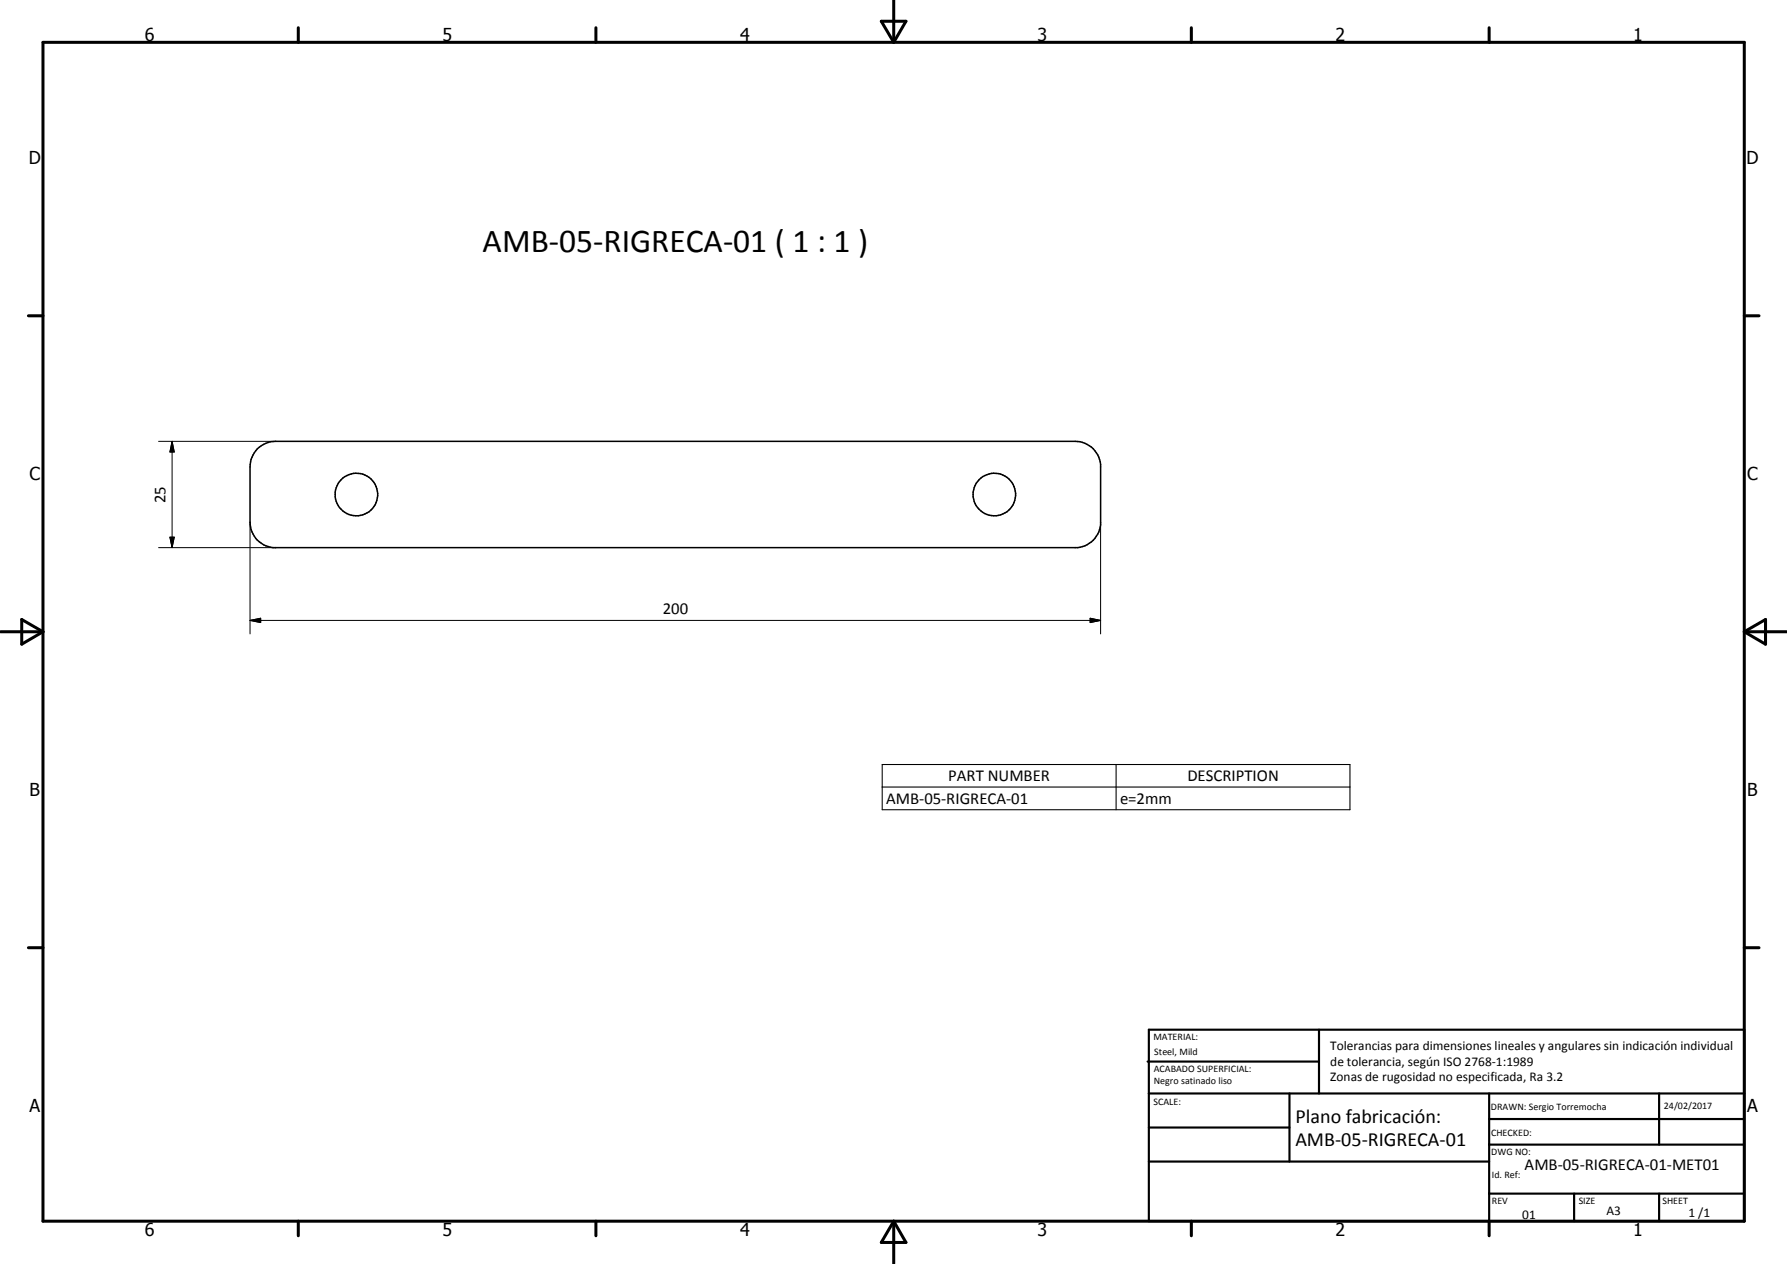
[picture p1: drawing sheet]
<svg xmlns="http://www.w3.org/2000/svg" width="420mm" height="297mm" viewBox="0 0 420 297" stroke-linecap="round" stroke-linejoin="round" font-family="sans-serif">
<defs><g id="words">
<text font-size="7.9" x="113.5" y="59.1">AMB-05-RIGRECA-01 ( 1 : 1 )</text>
<g font-size="4.7">
<text x="304.6" y="263.9">Plano fabricación:</text>
<text x="304.6" y="269.3">AMB-05-RIGRECA-01</text>
</g>
<g font-size="4.2">
<text x="34" y="9.6">6</text>
<text x="104" y="9.6">5</text>
<text x="174" y="9.6">4</text>
<text x="244" y="9.6">3</text>
<text x="314" y="9.6">2</text>
<text x="384" y="9.6">1</text>
<text x="6.8" y="38.7">D</text>
<text x="410.6" y="38.7">D</text>
<text x="7" y="112.9">C</text>
<text x="410.8" y="112.9">C</text>
<text x="7" y="187.1">B</text>
<text x="410.8" y="187.1">B</text>
<text x="7" y="261.4">A</text>
<text x="410.8" y="261.4">A</text>
<text x="34" y="290.4">6</text>
<text x="104" y="290.4">5</text>
<text x="174" y="290.4">4</text>
<text x="244" y="290.4">3</text>
<text x="314" y="290.4">2</text>
<text x="384" y="290.4">1</text>
</g>
<g font-size="3.9">
<text x="38.9" y="118.2" transform="rotate(-90 38.9 118.2)">25</text>
<text x="155.8" y="144.3">200</text>
<text x="223" y="183.6">PART NUMBER</text>
<text x="279.2" y="183.6">DESCRIPTION</text>
<text x="208.4" y="188.9">AMB-05-RIGRECA-01</text>
<text x="263.3" y="188.9">e=2mm</text>
<text x="358.5" y="275">AMB-05-RIGRECA-01-MET01</text>
</g>
<g font-size="3.1">
<text x="312.7" y="246.8">Tolerancias para dimensiones lineales y angulares sin indicación individual</text>
<text x="312.7" y="250.4">de tolerancia, según ISO 2768-1:1989</text>
<text x="312.7" y="254">Zonas de rugosidad no especificada, Ra 3.2</text>
<text x="357.9" y="286.4">01</text>
<text x="377.7" y="285.6">A3</text>
<text x="397" y="285.9">1 /1</text>
</g>
<g font-size="2.4">
<text x="271.2" y="244.4">MATERIAL:</text>
<text x="271.3" y="252">ACABADO SUPERFICIAL:</text>
<text x="271.4" y="247.9">Steel, Mild</text>
<text x="271.3" y="254.6">Negro satinado liso</text>
<text x="271.2" y="259.7">SCALE:</text>
<text x="350.6" y="260.8">DRAWN: Sergio Torremocha</text>
<text x="391.2" y="260.6">24/02/2017</text>
<text x="350.6" y="267">CHECKED:</text>
<text x="350.6" y="271.4">DWG NO:</text>
<text x="350.8" y="276.9">Id. Ref:</text>
<text x="350.8" y="282.8">REV</text>
<text x="371.2" y="282.9">SIZE</text>
<text x="390.9" y="282.9">SHEET</text>
</g>
</g></defs>
<g fill="none" stroke="#000" stroke-width=".35">
<path d="M60.5 105.5l1.5-1.1a5.8 5.8 0 0 1 2.8-.7h188a6 6 0 0 1 6 5.4v14.2a6 6 0 0 1-5.4 5.4h-189.2a6 6 0 0 1-5.4-6v-13a6.4 6.4 0 0 1 1.7-4.2z"/>
<circle cx="83.8" cy="116.2" r="5"/>
<circle cx="233.8" cy="116.2" r="5"/>
</g>
<g fill="none" stroke="#000" stroke-width=".71">
<path d="M10.1 9.9h400v277.1h-400zM70.1 6.5v3.4M140.1 6.5v3.4M207.2 5h5.8l-2.9 4.9zM210.1 0v9.9M280.1 6.5v3.4M350.1 6.5v3.4M6.7 74.2h3.4M410.1 74.2h3.5M.1 148.5h10M5.1 145.6l5 2.9-5 2.9zM410.1 148.5h10"/>
<path d="M410.1 148.5l5-2.9v5.8zM6.7 222.7h3.4M410.1 222.7h3.5M70.1 287v3.4M140.1 287v3.4M210.1 287v10M210.1 287l2.9 5h-5.8zM280.1 287v3.4M350.1 287v3.4"/>
</g>
<g fill="none" stroke="#000" stroke-width=".51">
<path d="M269.8 249.5h40.3M270.1 242h140v45h-140zM270.1 257h140M303.2 257v16M310.1 242v15M350.1 257v30M390.1 257v12M270.1 265h33.1M270.1 273h80M350.1 269h60M350.1 263h60M350.1 280.5h60"/>
<path d="M370.1 280.5v6.5M390.1 280.5v6.5"/>
</g>
<path d="M207.4 179.7h110v10.6h-110zM262.4 179.7v10.6M207.4 185h110" fill="none" stroke="#000" stroke-width=".25"/>
<path d="M37.3 103.7h27.5M40.5 103.7l.5 2.5h-1zM40.5 103.7v25M37.3 128.7h27.5M40 126.2h1l-.5 2.5zM58.8 122.7v26.3M258.8 122.7v26.3M58.8 145.8l2.5-.5v1zM58.8 145.8h200M256.3 145.3l2.5 .5-2.5 .5z" fill="none" stroke="#000" stroke-width=".24"/>
<path d="M40.5 103.7l.5 2.5h-1zM40 126.2h1l-.5 2.5zM58.8 145.8l2.5-.5v1zM256.3 145.3l2.5 .5-2.5 .5z" fill="#000"/>
<use href="#words"/>
</svg>
